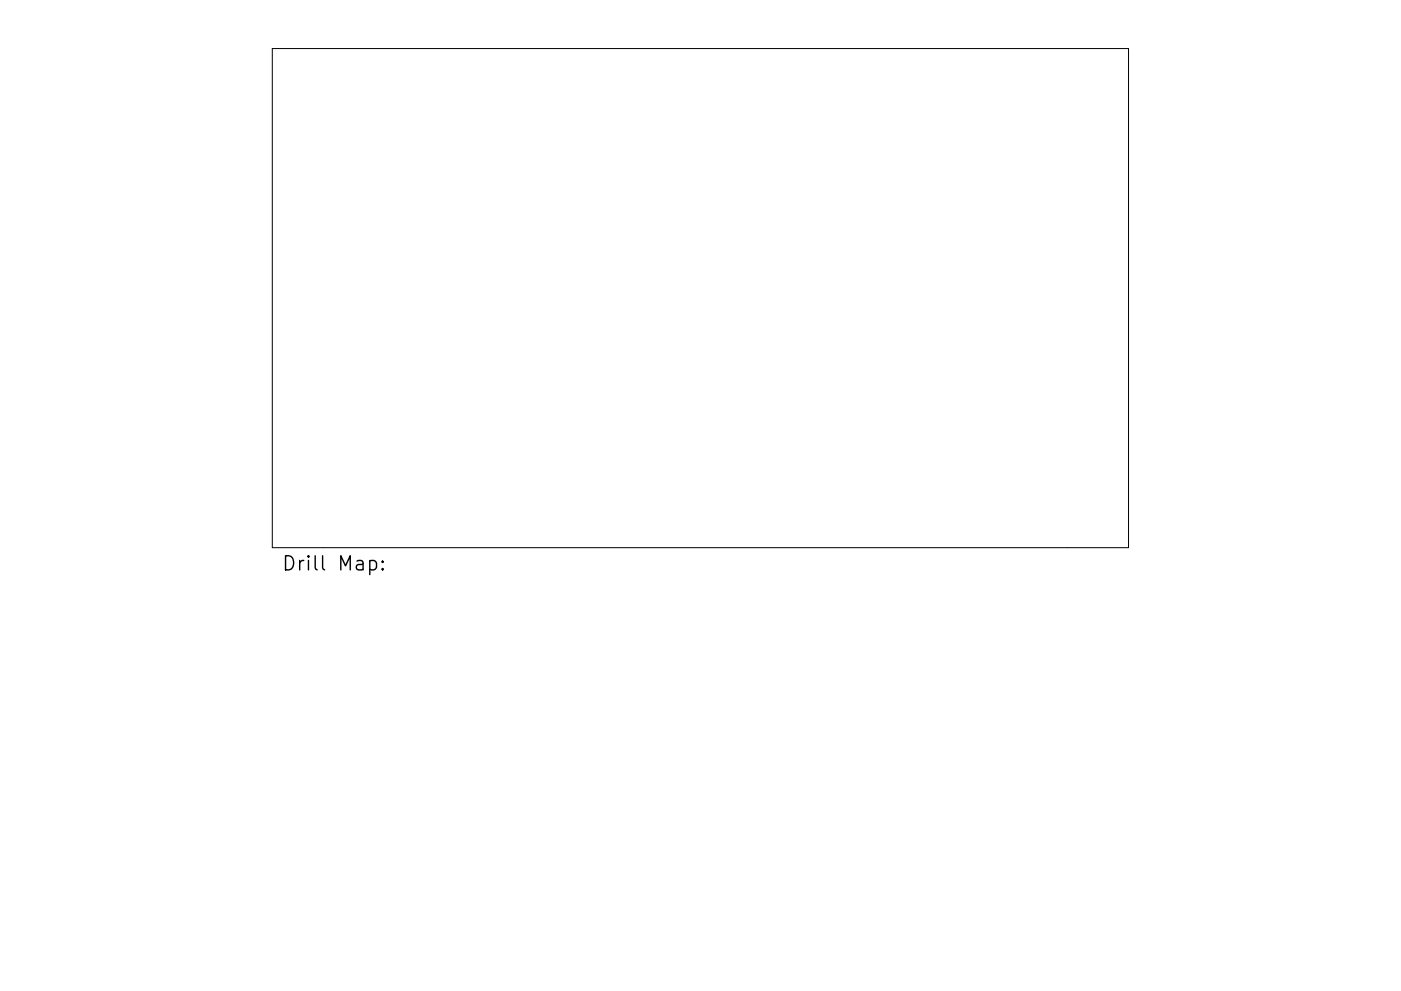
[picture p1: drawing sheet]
<svg xmlns="http://www.w3.org/2000/svg" width="297mm" height="210mm" viewBox="0 0 297 210" stroke-linecap="round" stroke-linejoin="round" font-family="sans-serif">
<defs><g id="words">
<text font-size="4.2" x="59.7" y="121.1">Drill Map:</text>
</g></defs>
<path d="M57.7 10.3h181.6v105.9h-181.6z" fill="none" stroke="#000" stroke-width=".21"/>
<path d="M78.4 119.1l.9-.2 .5 .6v.8l-.3 .5-.2 .1-.9-.1M81.1 119.1l.2 .1-.2 .1-.1-.1 .1-.1v.2M81.1 120.6l.2 .2-.2 .1-.1-.1 .1-.2v.3" fill="none" stroke="#000" stroke-width=".3"/>
<use href="#words"/>
</svg>
